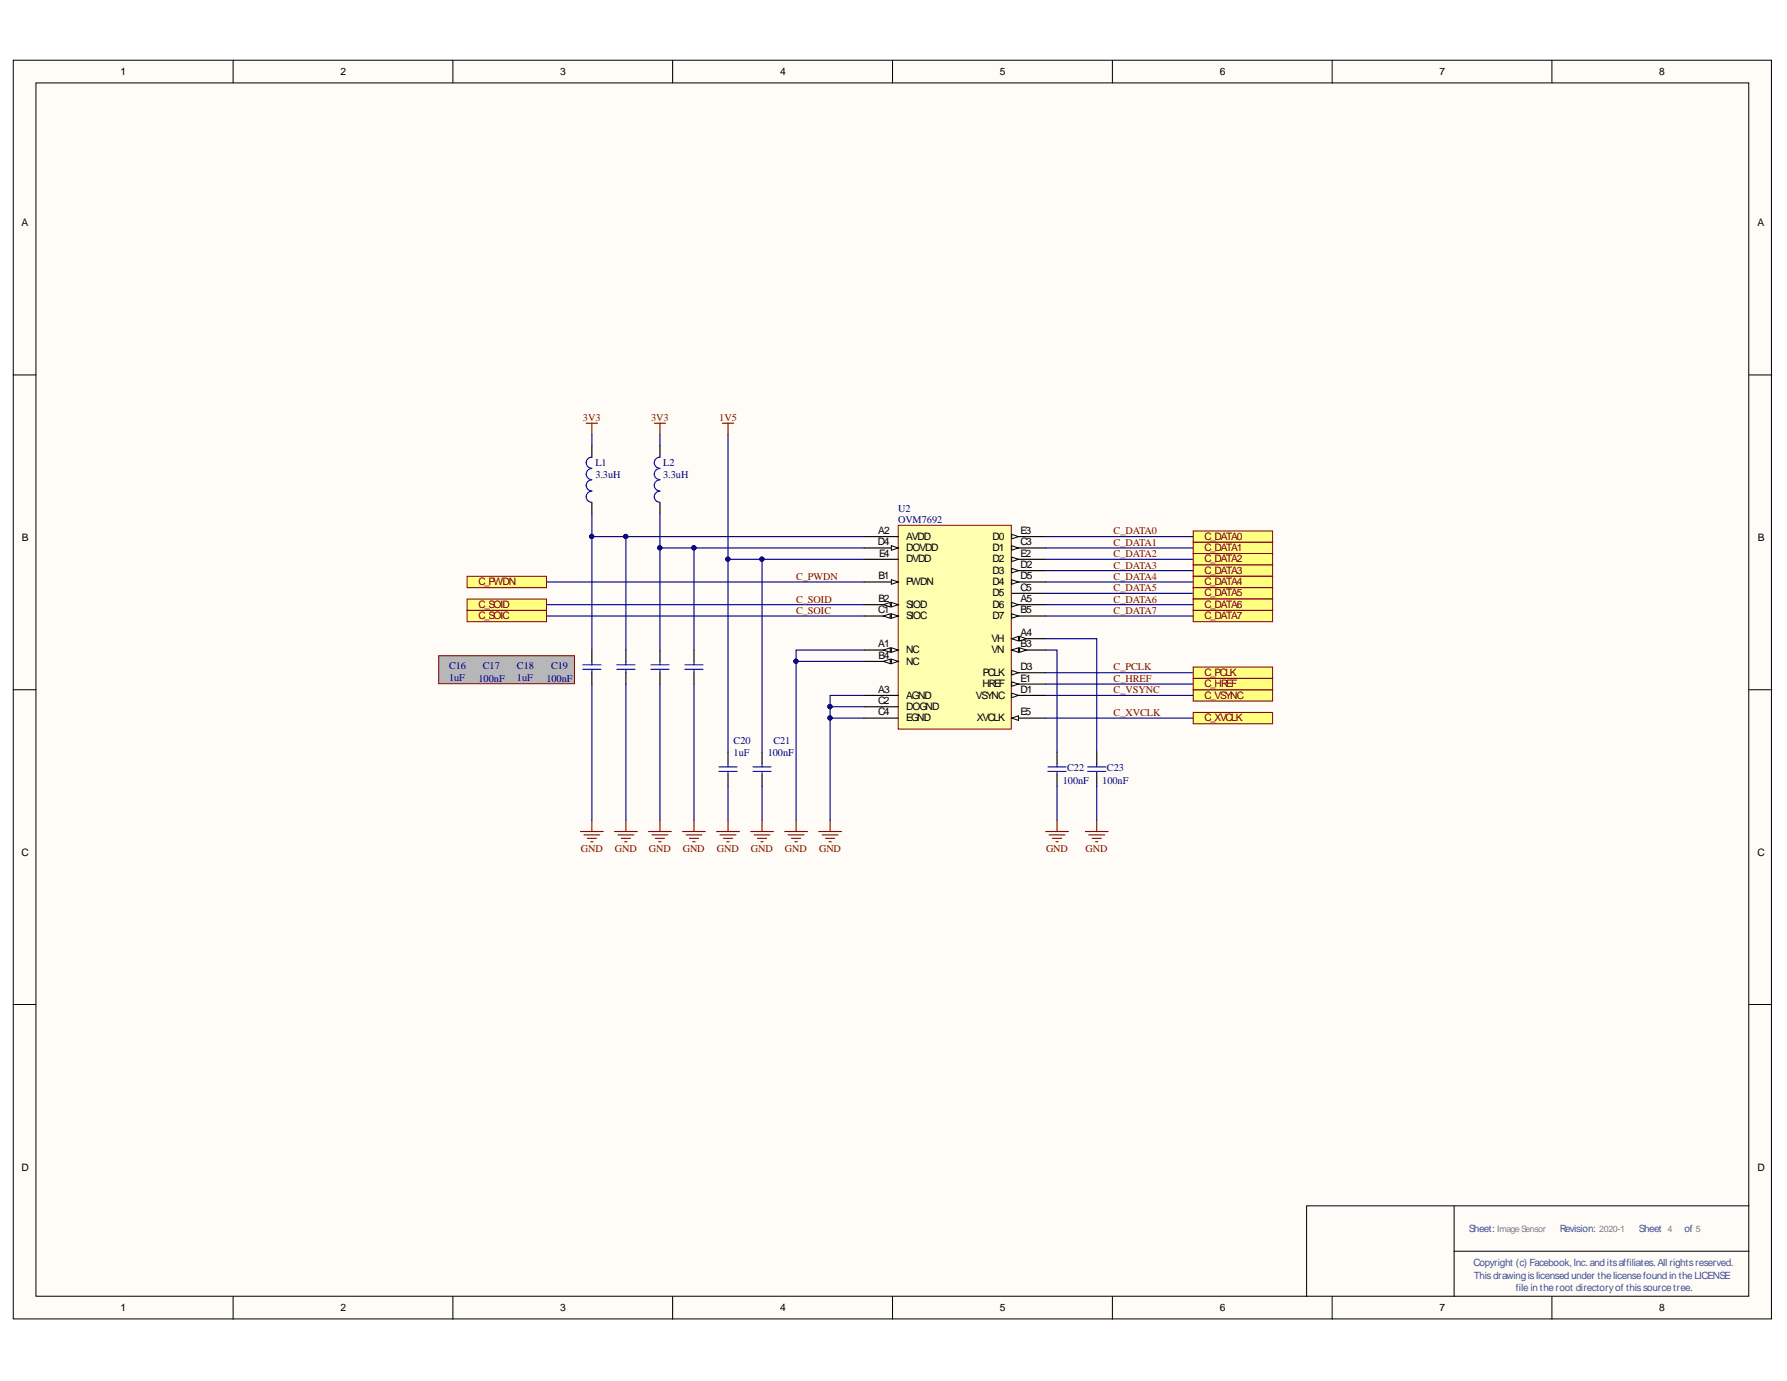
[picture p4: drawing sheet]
<svg xmlns="http://www.w3.org/2000/svg" width="279mm" height="216mm" viewBox="0 0 279 216" stroke-linecap="round" stroke-linejoin="round" font-family="sans-serif">
<defs><g id="words">
<g font-size="1.6">
<text x="18.9" y="11.7">1</text>
<text x="53.2" y="11.7">2</text>
<text x="87.6" y="11.7">3</text>
<text x="122" y="11.7">4</text>
<text x="156.3" y="11.7">5</text>
<text x="190.7" y="11.7">6</text>
<text x="225.1" y="11.7">7</text>
<text x="259.4" y="11.7">8</text>
<text x="3.4" y="35.4">A</text>
<text x="274.8" y="35.4">A</text>
<text x="137.3" y="83.5">A2</text>
<text x="159.6" y="83.5">E3</text>
<text x="3.4" y="84.6">B</text>
<text x="137.2" y="85.2">D4</text>
<text x="137.5" y="87">E4</text>
<text x="141.7" y="84.4">AVDD</text>
<text x="141.7" y="86.1">DOVDD</text>
<text x="141.7" y="87.9">DVDD</text>
<text x="155.2" y="86.1">D1</text>
<text x="155.2" y="89.7">D3</text>
<text x="155.2" y="87.9">D2</text>
<text x="155.2" y="84.4">D0</text>
<text x="159.6" y="85.2">C3</text>
<text x="159.6" y="88.8">D2</text>
<text x="159.6" y="87">E2</text>
<text x="274.8" y="84.6">B</text>
<text x="137.3" y="95.9">C1</text>
<text x="137.4" y="90.6">B1</text>
<text x="137.4" y="94.1">B2</text>
<text x="141.7" y="91.5">PWDN</text>
<text x="141.7" y="95">SIOD</text>
<text x="155.2" y="95">D6</text>
<text x="155.2" y="93.2">D5</text>
<text x="155.2" y="91.5">D4</text>
<text x="159.6" y="94.1">A5</text>
<text x="159.6" y="95.9">B5</text>
<text x="159.6" y="92.3">C5</text>
<text x="159.6" y="90.6">D5</text>
<text x="137.3" y="101.2">A1</text>
<text x="141.7" y="96.8">SIOC</text>
<text x="155" y="100.3">VH</text>
<text x="155.2" y="96.8">D7</text>
<text x="159.6" y="101.2">B3</text>
<text x="159.6" y="99.4">A4</text>
<text x="137.4" y="103">B4</text>
<text x="141.7" y="102.1">NC</text>
<text x="141.7" y="103.9">NC</text>
<text x="153.6" y="107.4">HREF</text>
<text x="153.7" y="105.7">PCLK</text>
<text x="155" y="102.1">VN</text>
<text x="159.6" y="104.8">D3</text>
<text x="159.6" y="106.6">E1</text>
<text x="137.3" y="110.1">C2</text>
<text x="137.3" y="111.8">C4</text>
<text x="137.3" y="108.3">A3</text>
<text x="141.7" y="110.9">DOGND</text>
<text x="141.7" y="112.7">EGND</text>
<text x="141.7" y="109.2">AGND</text>
<text x="152.6" y="109.2">VSYNC</text>
<text x="152.7" y="112.7">XVCLK</text>
<text x="159.6" y="108.3">D1</text>
<text x="159.6" y="111.8">E5</text>
<text x="3.4" y="133.8">C</text>
<text x="274.8" y="133.8">C</text>
<text x="3.3" y="183">D</text>
<text x="274.8" y="183">D</text>
<text x="18.9" y="204.9">1</text>
<text x="53.2" y="204.9">2</text>
<text x="87.6" y="204.9">3</text>
<text x="122" y="204.9">4</text>
<text x="156.3" y="204.9">5</text>
<text x="190.7" y="204.9">6</text>
<text x="225.1" y="204.9">7</text>
<text x="259.4" y="204.9">8</text>
</g>
<g font-size="1.6" fill="#800000">
<text x="91.1" y="65.8">3V3</text>
<text x="101.8" y="65.8">3V3</text>
<text x="112.5" y="65.8">1V5</text>
<text x="174.1" y="83.6">C_DATA0</text>
<text x="174.1" y="85.3">C_DATA1</text>
<text x="174.1" y="87.1">C_DATA2</text>
<text x="174.1" y="88.9">C_DATA3</text>
<text x="188.3" y="84.4">C_DATA0</text>
<text x="188.3" y="86.1">C_DATA1</text>
<text x="188.3" y="87.9">C_DATA2</text>
<text x="188.3" y="89.7">C_DATA3</text>
<text x="74.8" y="91.5">C_PWDN</text>
<text x="74.8" y="95">C_SOID</text>
<text x="124.5" y="90.7">C_PWDN</text>
<text x="124.5" y="94.2">C_SOID</text>
<text x="124.5" y="95.9">C_SOIC</text>
<text x="174.1" y="90.7">C_DATA4</text>
<text x="174.1" y="92.4">C_DATA5</text>
<text x="174.1" y="94.2">C_DATA6</text>
<text x="174.1" y="95.9">C_DATA7</text>
<text x="188.3" y="91.5">C_DATA4</text>
<text x="188.3" y="93.2">C_DATA5</text>
<text x="188.3" y="95">C_DATA6</text>
<text x="74.8" y="96.8">C_SOIC</text>
<text x="188.3" y="96.8">C_DATA7</text>
<text x="174.1" y="106.6">C_HREF</text>
<text x="174.1" y="104.8">C_PCLK</text>
<text x="188.3" y="105.7">C_PCLK</text>
<text x="188.3" y="107.4">C_HREF</text>
<text x="174.1" y="108.4">C_VSYNC</text>
<text x="174.1" y="111.9">C_XVCLK</text>
<text x="188.3" y="112.7">C_XVCLK</text>
<text x="188.3" y="109.2">C_VSYNC</text>
<text x="90.8" y="133.2">GND</text>
<text x="96.1" y="133.2">GND</text>
<text x="101.5" y="133.2">GND</text>
<text x="106.7" y="133.2">GND</text>
<text x="112.1" y="133.2">GND</text>
<text x="117.4" y="133.2">GND</text>
<text x="122.7" y="133.2">GND</text>
<text x="128.1" y="133.2">GND</text>
<text x="163.5" y="133.2">GND</text>
<text x="169.7" y="133.2">GND</text>
</g>
<g font-size="1.6" fill="#000080">
<text x="93.1" y="74.7">3.3uH</text>
<text x="93.1" y="72.9">L1</text>
<text x="103.7" y="74.7">3.3uH</text>
<text x="103.7" y="72.9">L2</text>
<text x="140.4" y="80">U2</text>
<text x="140.4" y="81.8">OVM7692</text>
<text x="70.2" y="106.4">1uF</text>
<text x="70.2" y="104.6">C16</text>
<text x="74.8" y="106.6">100nF</text>
<text x="75.5" y="104.6">C17</text>
<text x="80.8" y="106.4">1uF</text>
<text x="80.8" y="104.6">C18</text>
<text x="85.4" y="106.6">100nF</text>
<text x="86.2" y="104.6">C19</text>
<text x="114.7" y="118.1">1uF</text>
<text x="114.7" y="116.4">C20</text>
<text x="120" y="118.1">100nF</text>
<text x="120.9" y="116.4">C21</text>
<text x="166.2" y="122.6">100nF</text>
<text x="166.8" y="120.6">C22</text>
<text x="172.3" y="122.6">100nF</text>
<text x="173.1" y="120.6">C23</text>
</g>
<g font-size="1.6" fill="#3b5998">
<text x="229.7" y="192.5">Sheet:</text>
<text x="230.4" y="197.9">Copyright (c) Facebook,Inc.and itsaffiliates.All rightsreserved.</text>
<text x="243.9" y="192.5">Revision:</text>
<text x="256.3" y="192.5">Sheet</text>
<text x="263.4" y="192.5">of</text>
<text x="230.5" y="200">Thisdrawingislicensed under thelicensefound in theLICENSE</text>
<text x="237" y="201.8">file in theroot directoryof thissourcetree.</text>
</g>
<g font-size="1.4" fill="#808080">
<text x="234.1" y="192.6">Image Sensor</text>
<text x="250" y="192.6">2020-1</text>
<text x="260.7" y="192.6">4</text>
<text x="265.1" y="192.6">5</text>
</g>
</g></defs>
<g fill="#fffcf8" stroke="#000" stroke-width=".16">
<path d="M2.1 9.4h274.9v196.8h-274.9z"/>
<path d="M5.6 13h267.8v189.6h-267.8z"/>
</g>
<g fill="none" stroke="#000" stroke-width=".16">
<path d="M36.4 9.4v3.6M70.8 9.4v3.6M105.2 9.4v3.6M139.5 9.4v3.6M173.9 9.4v3.6M208.3 9.4v3.6M242.6 9.4v3.6M2.1 58.6h3.5M273.5 58.6h3.5M2.1 107.8h3.5M273.5 107.8h3.5M2.1 157h3.5"/>
<path d="M273.5 157h3.5M227.4 195.6h46.1M227.4 188.5v14.2M273.5 188.5h-69.2v14.2M36.4 202.7v3.5M70.8 202.7v3.5M105.2 202.7v3.5M139.5 202.7v3.5M173.9 202.7v3.5M208.3 202.7v3.5M242.6 202.7v3.5"/>
</g>
<path d="M68.6 102.5h21.2v4.4h-21.2z" fill="#b7b7b7" stroke="#800000" stroke-width=".16"/>
<path d="M140.4 82.1h17.7v31.9h-17.7z" fill="#ffffb0" stroke="#800000" stroke-width=".16"/>
<path d="M135.1 101.6h5.3" fill="none" stroke="#000" stroke-width=".18"/>
<path d="M139.4 101.3l1 .3-1 .4z" fill="#fffcf8"/>
<path d="M139.4 101.3l1 .3-1 .4z" fill="none" stroke="#000" stroke-width=".16"/>
<path d="M138.1 101.6l1.1-.3v.7z" fill="#fffcf8"/>
<path d="M138.1 101.6l1.1-.3v.7z" fill="none" stroke="#000" stroke-width=".16"/>
<path d="M135.1 83.9h5.3M158.2 94.5h5.3" fill="none" stroke="#000" stroke-width=".18"/>
<path d="M158.2 94.2l1 .3-1 .4z" fill="#fffcf8"/>
<path d="M158.2 94.2l1 .3-1 .4z" fill="none" stroke="#000" stroke-width=".16"/>
<path d="M135.1 91h5.3" fill="none" stroke="#000" stroke-width=".18"/>
<path d="M139.4 90.6l1 .4-1 .3z" fill="#fffcf8"/>
<path d="M139.4 90.6l1 .4-1 .3z" fill="none" stroke="#000" stroke-width=".16"/>
<path d="M135.1 94.5h5.3" fill="none" stroke="#000" stroke-width=".18"/>
<path d="M139.4 94.2l1 .3-1 .4z" fill="#fffcf8"/>
<path d="M139.4 94.2l1 .3-1 .4z" fill="none" stroke="#000" stroke-width=".16"/>
<path d="M138.1 94.5l1.1-.3v.7z" fill="#fffcf8"/>
<path d="M138.1 94.5l1.1-.3v.7z" fill="none" stroke="#000" stroke-width=".16"/>
<path d="M158.2 101.6h5.3" fill="none" stroke="#000" stroke-width=".18"/>
<path d="M158.2 101.6l1-.3v.7z" fill="#fffcf8"/>
<path d="M158.2 101.6l1-.3v.7z" fill="none" stroke="#000" stroke-width=".16"/>
<path d="M159.4 101.3l1.1 .3-1.1 .4z" fill="#fffcf8"/>
<path d="M159.4 101.3l1.1 .3-1.1 .4z" fill="none" stroke="#000" stroke-width=".16"/>
<path d="M135.1 103.4h5.3" fill="none" stroke="#000" stroke-width=".18"/>
<path d="M139.4 103l1 .4-1 .4z" fill="#fffcf8"/>
<path d="M139.4 103l1 .4-1 .4z" fill="none" stroke="#000" stroke-width=".16"/>
<path d="M138.1 103.4l1.1-.4v.8z" fill="#fffcf8"/>
<path d="M138.1 103.4l1.1-.4v.8z" fill="none" stroke="#000" stroke-width=".16"/>
<path d="M158.2 96.3h5.3" fill="none" stroke="#000" stroke-width=".18"/>
<path d="M158.2 96l1 .3-1 .4z" fill="#fffcf8"/>
<path d="M158.2 96l1 .3-1 .4z" fill="none" stroke="#000" stroke-width=".16"/>
<path d="M135.1 96.3h5.3" fill="none" stroke="#000" stroke-width=".18"/>
<path d="M139.4 96l1 .3-1 .4z" fill="#fffcf8"/>
<path d="M139.4 96l1 .3-1 .4z" fill="none" stroke="#000" stroke-width=".16"/>
<path d="M138.1 96.3l1.1-.3v.7z" fill="#fffcf8"/>
<path d="M138.1 96.3l1.1-.3v.7z" fill="none" stroke="#000" stroke-width=".16"/>
<path d="M158.2 85.7h5.3M135.1 110.5h5.3" fill="none" stroke="#000" stroke-width=".18"/>
<path d="M158.2 85.3l1 .4-1 .3z" fill="#fffcf8"/>
<path d="M158.2 85.3l1 .4-1 .3z" fill="none" stroke="#000" stroke-width=".16"/>
<path d="M158.2 92.8h5.3M135.1 112.3h5.3M158.2 108.7h5.3" fill="none" stroke="#000" stroke-width=".18"/>
<path d="M158.2 108.4l1 .3-1 .4z" fill="#fffcf8"/>
<path d="M158.2 108.4l1 .3-1 .4z" fill="none" stroke="#000" stroke-width=".16"/>
<path d="M158.2 89.2h5.3" fill="none" stroke="#000" stroke-width=".18"/>
<path d="M158.2 88.9l1 .3-1 .4z" fill="#fffcf8"/>
<path d="M158.2 88.9l1 .3-1 .4z" fill="none" stroke="#000" stroke-width=".16"/>
<path d="M158.2 105.2h5.3" fill="none" stroke="#000" stroke-width=".18"/>
<path d="M158.2 104.8l1 .4-1 .3z" fill="#fffcf8"/>
<path d="M158.2 104.8l1 .4-1 .3z" fill="none" stroke="#000" stroke-width=".16"/>
<path d="M135.1 85.7h5.3" fill="none" stroke="#000" stroke-width=".18"/>
<path d="M139.4 85.3l1 .4-1 .3z" fill="#fffcf8"/>
<path d="M139.4 85.3l1 .4-1 .3z" fill="none" stroke="#000" stroke-width=".16"/>
<path d="M158.2 91h5.3" fill="none" stroke="#000" stroke-width=".18"/>
<path d="M158.2 90.6l1 .4-1 .3z" fill="#fffcf8"/>
<path d="M158.2 90.6l1 .4-1 .3z" fill="none" stroke="#000" stroke-width=".16"/>
<path d="M158.2 106.9h5.3" fill="none" stroke="#000" stroke-width=".18"/>
<path d="M158.2 106.6l1 .3-1 .4z" fill="#fffcf8"/>
<path d="M158.2 106.6l1 .3-1 .4z" fill="none" stroke="#000" stroke-width=".16"/>
<path d="M158.2 87.4h5.3" fill="none" stroke="#000" stroke-width=".18"/>
<path d="M158.2 87.1l1 .3-1 .4z" fill="#fffcf8"/>
<path d="M158.2 87.1l1 .3-1 .4z" fill="none" stroke="#000" stroke-width=".16"/>
<path d="M158.2 83.9h5.3" fill="none" stroke="#000" stroke-width=".18"/>
<path d="M158.2 83.5l1 .4-1 .3z" fill="#fffcf8"/>
<path d="M158.2 83.5l1 .4-1 .3z" fill="none" stroke="#000" stroke-width=".16"/>
<path d="M135.1 87.4h5.3M158.2 112.3h5.3" fill="none" stroke="#000" stroke-width=".18"/>
<path d="M158.2 112.3l1-.4v.7z" fill="#fffcf8"/>
<path d="M158.2 112.3l1-.4v.7z" fill="none" stroke="#000" stroke-width=".16"/>
<path d="M158.2 99.9h5.3M135.1 108.7h5.3" fill="none" stroke="#000" stroke-width=".18"/>
<path d="M158.2 99.9l1-.4v.7z" fill="#fffcf8"/>
<path d="M158.2 99.9l1-.4v.7z" fill="none" stroke="#000" stroke-width=".16"/>
<path d="M159.4 99.5l1.1 .4-1.1 .3z" fill="#fffcf8"/>
<path d="M159.4 99.5l1.1 .4-1.1 .3z" fill="none" stroke="#000" stroke-width=".16"/>
<g fill="none" stroke="#800000" stroke-width=".18">
<path d="M91.7 66.2h1.7M92.5 66.2v1.7M102.3 66.2h1.8M103.2 66.2v1.7M90.8 130h3.5M91.3 130.5h2.5M91.8 131.1h1.4M92.4 131.6h.3M92.5 128.2v1.8M96.1 130h3.5M96.6 130.5h2.5M97.2 131.1h1.4"/>
<path d="M97.7 131.6h.3M97.9 128.2v1.8M101.4 130h3.6M101.9 130.5h2.5M102.5 131.1h1.4M103 131.6h.4M103.2 128.2v1.8M106.7 130h3.6M107.3 130.5h2.4M107.8 131.1h1.4M108.3 131.6h.4M108.5 128.2v1.8"/>
<path d="M112.1 130h3.5M112.6 130.5h2.5M113.1 131.1h1.4M113.6 131.6h.4M113.8 128.2v1.8M117.4 130h3.5M117.9 130.5h2.5M118.4 131.1h1.5M119 131.6h.3M119.1 128.2v1.8M122.7 130h3.5M123.2 130.5h2.5"/>
<path d="M123.8 131.1h1.4M124.3 131.6h.3M124.5 128.2v1.8M128 130h3.6M128.5 130.5h2.5M129.1 131.1h1.4M129.6 131.6h.4M129.8 128.2v1.8M163.5 130h3.5M164 130.5h2.5M164.6 131.1h1.4M165.1 131.6h.3"/>
<path d="M165.3 128.2v1.8M169.7 130h3.6M170.2 130.5h2.5M170.8 131.1h1.4M171.3 131.6h.4M171.5 128.2v1.8"/>
</g>
<g fill="none" stroke="#000" stroke-width=".18">
<path d="M92.5 69.7v1.8M92.5 78.6v1.7M103.2 69.7v1.8M103.2 78.6v1.7M92.5 101.6v1.8M92.5 105.2v1.7M97.9 101.6v1.8M97.9 105.2v1.7M103.2 101.6v1.8M103.2 105.2v1.7M108.5 101.6v1.8M108.5 105.2v1.7"/>
<path d="M113.8 117.6v1.8M119.1 117.6v1.8M165.3 117.6v1.8M171.5 117.6v1.8M113.8 121.1v1.8M119.1 121.1v1.8M165.3 121.1v1.8M171.5 121.1v1.8"/>
</g>
<g fill="none" stroke="#00f" stroke-width=".18">
<path d="M92.5 76.8a.86 .86 0 0 0-.8 .9 .86 .86 0 0 0 .8 .8M92.5 75a.86 .86 0 0 0-.8 .9 .86 .86 0 0 0 .8 .8M92.5 73.3a.86 .86 0 0 0-.8 .8 .86 .86 0 0 0 .8 .9M92.5 71.5a.86 .86 0 0 0-.8 .8 .86 .86 0 0 0 .8 .9M103.2 76.8a.86 .86 0 0 0-.9 .9 .86 .86 0 0 0 .9 .8M103.2 75a.86 .86 0 0 0-.9 .9 .86 .86 0 0 0 .9 .8M103.2 73.3a.86 .86 0 0 0-.9 .8 .86 .86 0 0 0 .9 .9M103.2 71.5a.86 .86 0 0 0-.9 .8 .86 .86 0 0 0 .9 .9M91.1 103.9h2.9M91.1 104.6h2.9M92.5 103.4v.5M92.5 104.6v.6"/>
<path d="M96.4 103.9h2.9M96.4 104.6h2.9M97.9 103.4v.5M97.9 104.6v.6M101.8 103.9h2.8M101.8 104.6h2.8M103.2 103.4v.5M103.2 104.6v.6M107.1 103.9h2.8M107.1 104.6h2.8M108.5 103.4v.5M108.5 104.6v.6"/>
<path d="M112.4 119.9h2.8M113.8 119.4v.5M117.7 119.9h2.9M119.1 119.4v.5M163.8 119.9h2.9M165.3 119.4v.5M170.1 119.9h2.8M171.5 119.4v.5M112.4 120.6h2.8M113.8 120.6v.5M117.7 120.6h2.9M119.1 120.6v.5"/>
<path d="M163.8 120.6h2.9M165.3 120.6v.5M170.1 120.6h2.8M171.5 120.6v.5"/>
</g>
<g fill="none" stroke="#000080" stroke-width=".18">
<path d="M92.5 67.9v1.8M103.2 67.9v1.8M85.4 91h49.7M85.4 96.3h49.7M85.4 94.5h49.7M92.5 80.3v3.6h42.6M92.5 83.9v17.7M97.9 83.9v17.7M103.2 80.3v5.4h5.3M103.2 85.7v15.9M119.1 87.4v30.2M135.1 87.4h-21.3v30.2"/>
<path d="M135.1 85.7h-26.6v15.9M163.5 99.9h8v17.7M163.5 83.9h23.1M163.5 87.4h23.1M163.5 85.7h23.1M163.5 89.2h23.1M163.5 92.8h23.1M163.5 91h23.1M163.5 96.3h23.1M92.5 106.9v21.3M97.9 106.9v21.3M103.2 106.9v21.3"/>
<path d="M108.5 106.9v21.3M124.5 103.4h10.6M129.8 110.5h5.3M135.1 112.3h-5.3v15.9M135.1 101.6h-10.6v26.6M135.1 108.7h-5.3v3.6M163.5 101.6h1.8v16M163.5 105.2h23.1M163.5 108.7h23.1M163.5 106.9h23.1M163.5 112.3h23.1M113.8 122.9v5.3"/>
<path d="M119.1 122.9v5.3M165.3 122.9v5.3M171.5 122.9v5.3"/>
</g>
<g fill="#000080" stroke="#000080" stroke-width=".16">
<circle cx="119.1" cy="87.4" r=".33"/>
<circle cx="113.8" cy="87.4" r=".33"/>
<circle cx="129.8" cy="112.2" r=".33"/>
<circle cx="124.4" cy="103.4" r=".33"/>
<circle cx="97.8" cy="83.9" r=".33"/>
<circle cx="92.5" cy="83.9" r=".33"/>
<circle cx="108.5" cy="85.6" r=".33"/>
<circle cx="103.2" cy="85.6" r=".33"/>
<circle cx="129.8" cy="110.5" r=".33"/>
</g>
<g fill="#ffff80" stroke="#800000" stroke-width=".16">
<path d="M73 90.1h12.4v1.8h-12.4z" fill-rule="evenodd"/>
<path d="M186.6 111.4h12.4v1.8h-12.4z" fill-rule="evenodd"/>
<path d="M186.6 104.3h12.4v1.8h-12.4z" fill-rule="evenodd"/>
<path d="M186.6 107.8h12.4v1.8h-12.4z" fill-rule="evenodd"/>
<path d="M186.6 106.1h12.4v1.7h-12.4z" fill-rule="evenodd"/>
<path d="M186.6 95.4h12.4v1.8h-12.4z" fill-rule="evenodd"/>
<path d="M186.6 83h12.4v1.8h-12.4z" fill-rule="evenodd"/>
<path d="M186.6 84.8h12.4v1.8h-12.4z" fill-rule="evenodd"/>
<path d="M186.6 86.6h12.4v1.7h-12.4z" fill-rule="evenodd"/>
<path d="M186.6 88.3h12.4v1.8h-12.4z" fill-rule="evenodd"/>
<path d="M186.6 90.1h12.4v1.8h-12.4z" fill-rule="evenodd"/>
<path d="M186.6 91.9h12.4v1.7h-12.4z" fill-rule="evenodd"/>
<path d="M186.6 93.6h12.4v1.8h-12.4z" fill-rule="evenodd"/>
<path d="M73 95.4h12.4v1.8h-12.4z" fill-rule="evenodd"/>
<path d="M73 93.6h12.4v1.8h-12.4z" fill-rule="evenodd"/>
</g>
<path d="M113.8 67.9v19.5M163.5 94.5h23.1" fill="none" stroke="#000080" stroke-width=".18"/>
<circle cx="113.8" cy="87.4" r=".33" fill="#000080" stroke="#000080" stroke-width=".16"/>
<path d="M112.9 66.2h1.8M113.8 66.2v1.7" fill="none" stroke="#800000" stroke-width=".18"/>
<use href="#words"/>
</svg>
